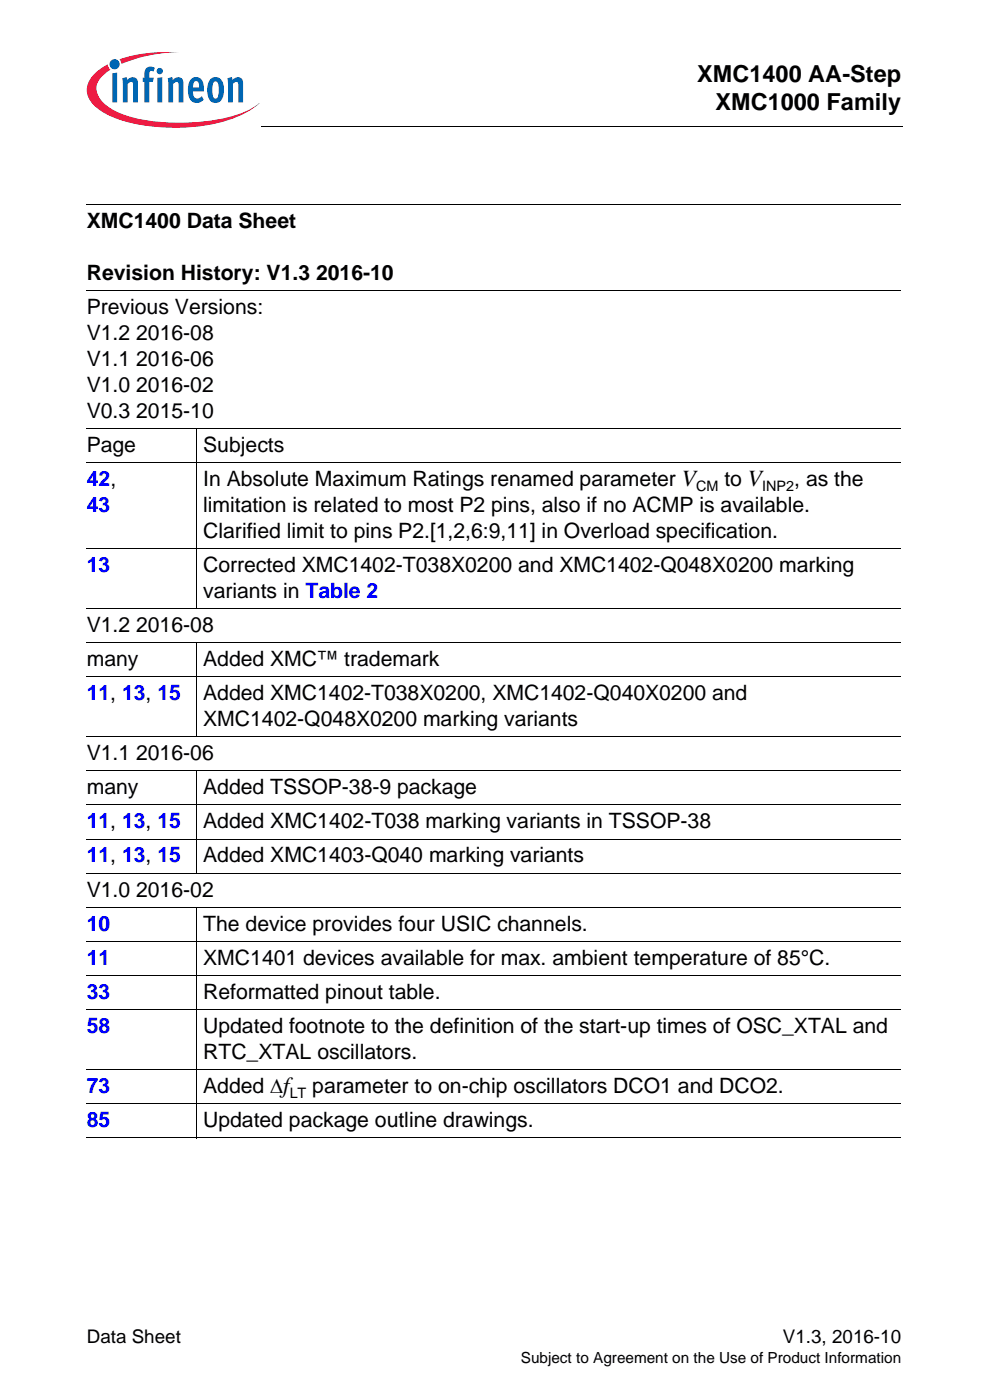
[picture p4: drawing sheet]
<svg xmlns="http://www.w3.org/2000/svg" width="148mm" height="210mm" viewBox="0 0 148 210" stroke-linecap="round" stroke-linejoin="round" font-family="sans-serif">
<defs><g id="words">
<g font-size="3.5">
<text x="104.4" y="12.2">XMC1400 AA-Step</text>
<text x="107.2" y="16.5">XMC1000 Family</text>
</g>
<g font-size="3.2">
<text x="13" y="34.3">XMC1400 Data Sheet</text>
<text x="13" y="42">Revision History: V1.3 2016-10</text>
<text x="13" y="47.1">Previous Versions:</text>
<text x="13" y="51">V1.2 2016-08</text>
<text x="13" y="54.9">V1.1 2016-06</text>
<text x="13" y="58.8">V1.0 2016-02</text>
<text x="13" y="62.6">V0.3 2015-10</text>
<text x="13" y="67.8">Page</text>
<text x="30.4" y="67.8">Subjects</text>
<text x="30.4" y="72.9">In Absolute Maximum Ratings renamed parameter V</text>
<text x="30.4" y="76.8">limitation is related to most P2 pins, also if no ACMP is available.</text>
<text x="108.5" y="72.9">to V</text>
<text x="119" y="72.9">, as the</text>
<text x="30.4" y="80.6">Clarified limit to pins P2.[1,2,6:9,11] in Overload specification.</text>
<text x="30.4" y="85.8">Corrected XMC1402-T038X0200 and XMC1402-Q048X0200 marking</text>
<text x="30.4" y="89.6">variants in Table 2</text>
<text x="13" y="94.7">V1.2 2016-08</text>
<text x="13" y="99.9">many</text>
<text x="30.4" y="99.9">Added XMC™ trademark</text>
<text x="30.4" y="105">Added XMC1402-T038X0200, XMC1402-Q040X0200 and</text>
<text x="13" y="114">V1.1 2016-06</text>
<text x="30.4" y="108.9">XMC1402-Q048X0200 marking variants</text>
<text x="13" y="119.1">many</text>
<text x="30.4" y="119.1">Added TSSOP-38-9 package</text>
<text x="30.4" y="124.2">Added XMC1402-T038 marking variants in TSSOP-38</text>
<text x="30.4" y="129.3">Added XMC1403-Q040 marking variants</text>
<text x="13" y="134.4">V1.0 2016-02</text>
<text x="30.4" y="139.6">The device provides four USIC channels.</text>
<text x="30.4" y="144.7">XMC1401 devices available for max. ambient temperature of 85°C.</text>
<text x="30.4" y="149.8">Reformatted pinout table.</text>
<text x="30.4" y="154.9">Updated footnote to the definition of the start-up times of OSC_XTAL and</text>
<text x="30.4" y="158.8">RTC_XTAL oscillators.</text>
<text x="30.4" y="163.9">Added Δf</text>
<text x="46.8" y="163.9">parameter to on-chip oscillators DCO1 and DCO2.</text>
<text x="30.4" y="169">Updated package outline drawings.</text>
</g>
<g font-size="3.2" fill="#00f">
<text x="13" y="72.9">42,</text>
<text x="13" y="76.8">43</text>
<text x="13" y="85.8">13</text>
<text x="13" y="105">11, 13, 15</text>
<text x="13" y="124.2">11, 13, 15</text>
<text x="13" y="129.3">11, 13, 15</text>
<text x="13" y="139.6">10</text>
<text x="13" y="144.7">11</text>
<text x="13" y="149.8">33</text>
<text x="13" y="154.9">58</text>
<text x="13" y="163.9">73</text>
<text x="13" y="169">85</text>
</g>
<g font-size="2.8">
<text x="13" y="201.3">Data Sheet</text>
<text x="117.3" y="201.3">V1.3, 2016-10</text>
</g>
<text font-size="2.3" x="78" y="204.4">Subject to Agreement on the Use of Product Information</text>
<g font-size="2.2">
<text x="104.3" y="73.7">CM</text>
<text x="114.2" y="73.7">INP2</text>
<text x="43.4" y="164.7">LT</text>
</g>
</g></defs>
<circle cx="17.2" cy="9.6" r=".76" fill="#0066b3"/>
<g fill="#ed1941">
<path d="M17.9 8.9l2.4-.7a25.6 25.6 0 0 1 6.5-.4 22.2 22.2 0 0 0-8.2 1.6l-.4 .2z"/>
<path d="M14.3 11l1.8-1.4 .1 .4 .3 .5a4 4 0 0 0-2 2.5 3.3 3.3 0 0 0 1.7 3 15.2 15.2 0 0 0 7.1 2.2 29.4 29.4 0 0 0 13.3-1.4l1.6-.9 .6-.5a12.9 12.9 0 0 1-6.4 3.1 29.2 29.2 0 0 1-15-.7 7.9 7.9 0 0 1-4-2.9 3.1 3.1 0 0 1 .9-3.9z"/>
</g>
<g fill="#0066b3">
<path d="M16.8 11l.7-.1v4.5h-.7z"/>
<path d="M18.3 11.7l.7-.1 .1 .4a.85 .85 0 0 1 1-.4 .85 .85 0 0 1 .6 .9v2.9h-.7l-.1-2.9a.29 .29 0 0 0-.4-.2l-.4 .3v2.8h-.7z"/>
<path d="M22 10.2l.3-.2 .7 .1 .2 .1-.2 .5a.35 .35 0 0 0-.6 .1v.9h.6l-.1 .6h-.5v3.1h-.8v-3.1h-.2v-.6h.2v-.5a1.24 1.24 0 0 1 .4-1z"/>
<path d="M25.1 11.7l.7-.1 .1 .4a.85 .85 0 0 1 1-.4 .85 .85 0 0 1 .6 .9v2.9h-.7l-.1-2.9a.29 .29 0 0 0-.4-.2l-.4 .3v2.8h-.7z"/>
<path d="M34.1 11.7l.6-.1 .1 .4a.85 .85 0 0 1 1-.4 .85 .85 0 0 1 .6 .9v2.9h-.7v-2.9a.29 .29 0 0 0-.5-.2l-.3 .3v2.8h-.7z"/>
<path d="M23.5 10.7a.47 .47 0 0 1 .9 0 .47 .47 0 0 1-.9 0zM23.6 11.7l.7-.1v3.8h-.7z"/>
<path d="M28.7 11.8a1.09 1.09 0 0 1 1.1-.2 1.09 1.09 0 0 1 .7 1l.1 1.1h-1.7a.75 .75 0 0 0 .2 .8 .75 .75 0 0 0 .9 .1l.2-.2 .3 .5a1.3 1.3 0 0 1-1.5 .5 1.3 1.3 0 0 1-.8-1.3v-1.1a1.89 1.89 0 0 1 .5-1.2zM29.2 12.2l-.2 .2-.1 .7h.9v-.5a.42 .42 0 0 0-.6-.4z"/>
<path d="M31.5 11.8a1.12 1.12 0 0 1 1.9 .6 3 3 0 0 1-.4 2.7 1.13 1.13 0 0 1-1.1 .3 1.13 1.13 0 0 1-.8-1v-.5a2.83 2.83 0 0 1 .4-2.1zM32 12.3l-.1 .4-.1 1.1a.89 .89 0 0 0 .5 1 1.08 1.08 0 0 0 .5-1.3v-.3a.83 .83 0 0 0-.5-1z"/>
</g>
<path d="M39.1 18.8v.2z" fill="#000"/>
<path d="M39.1 18.9h96.1" fill="none" stroke="#000" stroke-width=".15"/>
<path d="M13 20.2h32.8v4h-32.8z" fill="#fff"/>
<g fill="none" stroke="#000" stroke-width=".15">
<path d="M13 30.7h122M13 43.6h122M13 64.2h122M13 69.4h122M29.4 64.2v27.1M13 82.2h122M13 91.2h122M13 96.3h122M29.4 96.3v14.2M13 101.5h122M13 110.5h122M13 115.6h122"/>
<path d="M29.4 115.5v15.5M13 120.7h122M13 125.8h122M13 130.9h122M13 136h122M29.4 136v34.7M13 141.2h122M13 146.3h122M13 151.4h122M13 160.4h122M13 165.5h122M13 170.6h122"/>
</g>
<use href="#words"/>
</svg>
